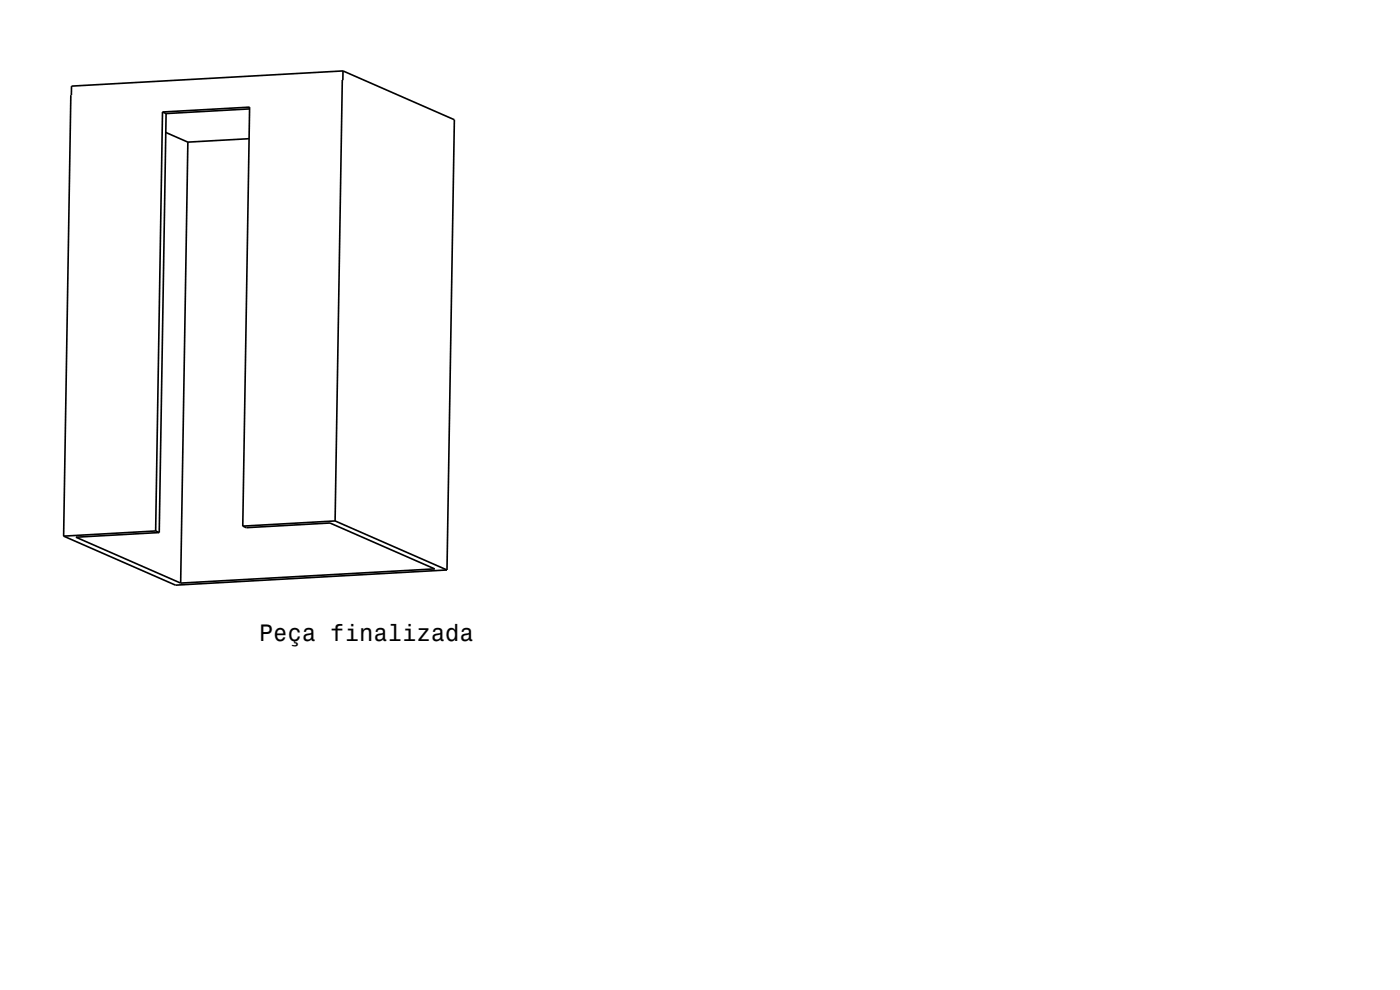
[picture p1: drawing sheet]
<svg xmlns="http://www.w3.org/2000/svg" width="297mm" height="210mm" viewBox="0 0 297 210" stroke-linecap="round" stroke-linejoin="round" font-family="sans-serif">
<defs><g id="words">
<text font-size="5" x="54.9" y="136">Peça finalizada</text>
</g></defs>
<g fill="none" stroke="#000" stroke-width=".35">
<path d="M72.8 15l-57.6 3.3-.1 1.9M72.8 15l-.1 2h-.1l-1.5 93.5M72.8 15l23.6 10.4-1.6 95.5M15 20.2l-1.5 93.5M34.5 23.8l-1.5 88.8M34.5 23.8l18.5-1.1-1.5 88.9M34.5 23.8l.7 .3M35.2 28.1l4.7 2M35.2 24.1l-1.4 88.9M39.9 30.1l-1.6 93.6M52.8 29.4l-12.9 .7M52.9 23.1l-17.7 1"/>
<path d="M13.5 113.7l23.7 10.4 57.6-3.2M33 112.6l-19.5 1.1M33 112.6l.8 .4M33.8 113l-17.7 1 22.2 9.7M51.5 111.6l.8 .3 17.7-1 22.2 9.8-53.9 3M71.1 110.5l23.7 10.4M71.1 110.5l-19.6 1.1"/>
</g>
<use href="#words"/>
</svg>
